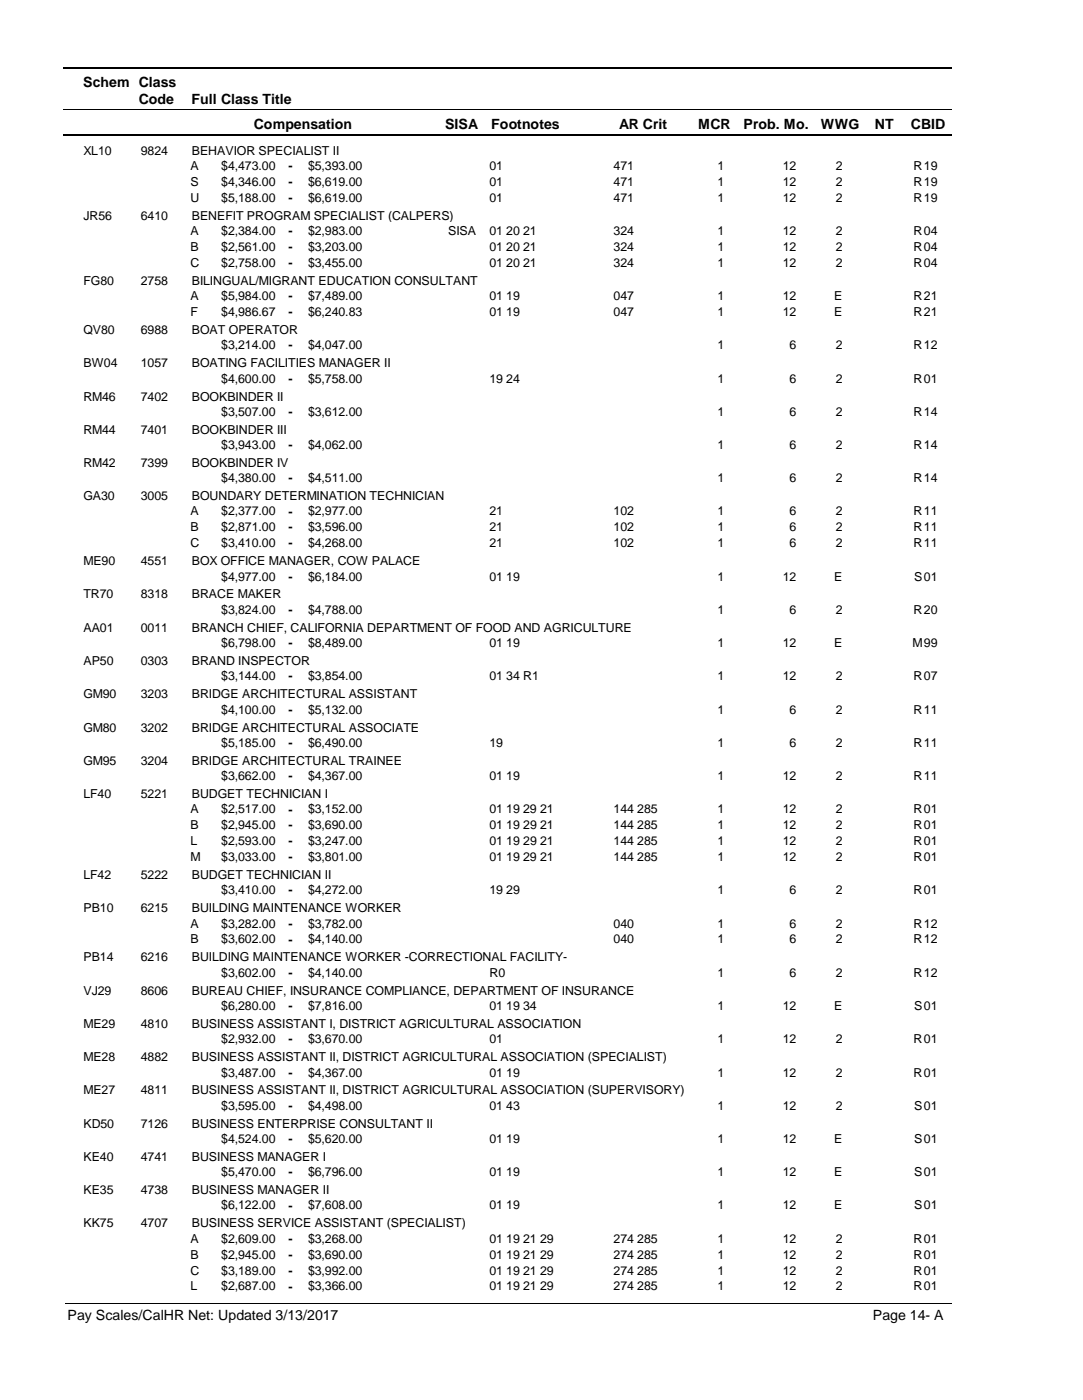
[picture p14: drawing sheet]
<svg xmlns="http://www.w3.org/2000/svg" width="216mm" height="279mm" viewBox="0 0 216 279" stroke-linecap="round" stroke-linejoin="round" font-family="sans-serif">
<defs><g id="words">
<g font-size="2.8">
<text x="16.6" y="17.3">Schem Class</text>
<text x="27.7" y="20.7">Code</text>
<text x="38.2" y="20.7">Full Class Title</text>
<text x="50.6" y="25.7">Compensation</text>
<text x="88.7" y="25.7">SISA</text>
<text x="98" y="25.7">Footnotes</text>
<text x="123.5" y="25.7">AR Crit</text>
<text x="139.2" y="25.7">MCR</text>
<text x="148.3" y="25.7">Prob. Mo.</text>
<text x="163.7" y="25.7">WWG</text>
<text x="174.5" y="25.7">NT</text>
<text x="181.6" y="25.7">CBID</text>
<text x="13.5" y="263.5">Pay Scales/CalHR Net: Updated 3/13/2017</text>
<text x="174.1" y="263.5">Page 14- A</text>
</g>
<g font-size="2.5">
<text x="16.6" y="30.8">XL10</text>
<text x="28.1" y="30.8">9824</text>
<text x="38" y="33.9">A</text>
<text x="38.2" y="30.8">BEHAVIOR SPECIALIST II</text>
<text x="44.1" y="33.9">$4,473.00</text>
<text x="57.5" y="33.9">-</text>
<text x="61.4" y="33.9">$5,393.00</text>
<text x="97.6" y="33.9">01</text>
<text x="122.4" y="33.9">471</text>
<text x="143.1" y="33.9">1</text>
<text x="156.1" y="33.9">12</text>
<text x="166.6" y="33.9">2</text>
<text x="182.2" y="33.9">R</text>
<text x="184.2" y="33.9">19</text>
<text x="38" y="37.1">S</text>
<text x="38" y="40.3">U</text>
<text x="44.1" y="37.1">$4,346.00</text>
<text x="44.1" y="40.3">$5,188.00</text>
<text x="57.5" y="37.1">-</text>
<text x="57.5" y="40.3">-</text>
<text x="61.4" y="37.1">$6,619.00</text>
<text x="61.4" y="40.3">$6,619.00</text>
<text x="97.6" y="37.1">01</text>
<text x="97.6" y="40.3">01</text>
<text x="122.4" y="37.1">471</text>
<text x="122.4" y="40.3">471</text>
<text x="143.1" y="37.1">1</text>
<text x="143.1" y="40.3">1</text>
<text x="156.1" y="37.1">12</text>
<text x="156.1" y="40.3">12</text>
<text x="166.6" y="37.1">2</text>
<text x="166.6" y="40.3">2</text>
<text x="182.2" y="37.1">R</text>
<text x="182.2" y="40.3">R</text>
<text x="184.2" y="37.1">19</text>
<text x="184.2" y="40.3">19</text>
<text x="16.6" y="43.8">JR56</text>
<text x="28.1" y="43.8">6410</text>
<text x="38" y="46.9">A</text>
<text x="38.2" y="43.8">BENEFIT PROGRAM SPECIALIST (CALPERS)</text>
<text x="44.1" y="46.9">$2,384.00</text>
<text x="57.5" y="46.9">-</text>
<text x="61.4" y="46.9">$2,983.00</text>
<text x="89.4" y="46.9">SISA</text>
<text x="97.6" y="46.9">01 20 21</text>
<text x="122.4" y="46.9">324</text>
<text x="143.1" y="46.9">1</text>
<text x="156.1" y="46.9">12</text>
<text x="166.6" y="46.9">2</text>
<text x="182.2" y="46.9">R</text>
<text x="184.2" y="46.9">04</text>
<text x="38" y="50.1">B</text>
<text x="38" y="53.3">C</text>
<text x="44.1" y="50.1">$2,561.00</text>
<text x="44.1" y="53.3">$2,758.00</text>
<text x="57.5" y="50.1">-</text>
<text x="57.5" y="53.3">-</text>
<text x="61.4" y="50.1">$3,203.00</text>
<text x="61.4" y="53.3">$3,455.00</text>
<text x="97.6" y="50.1">01 20 21</text>
<text x="97.6" y="53.3">01 20 21</text>
<text x="122.4" y="50.1">324</text>
<text x="122.4" y="53.3">324</text>
<text x="143.1" y="50.1">1</text>
<text x="143.1" y="53.3">1</text>
<text x="156.1" y="50.1">12</text>
<text x="156.1" y="53.3">12</text>
<text x="166.6" y="50.1">2</text>
<text x="166.6" y="53.3">2</text>
<text x="182.2" y="50.1">R</text>
<text x="182.2" y="53.3">R</text>
<text x="184.2" y="50.1">04</text>
<text x="184.2" y="53.3">04</text>
<text x="16.6" y="56.9">FG80</text>
<text x="28.1" y="56.9">2758</text>
<text x="38" y="59.9">A</text>
<text x="38.2" y="56.9">BILINGUAL/MIGRANT EDUCATION CONSULTANT</text>
<text x="44.1" y="59.9">$5,984.00</text>
<text x="57.5" y="59.9">-</text>
<text x="61.4" y="59.9">$7,489.00</text>
<text x="97.6" y="59.9">01 19</text>
<text x="122.4" y="59.9">047</text>
<text x="143.1" y="59.9">1</text>
<text x="156.1" y="59.9">12</text>
<text x="166.3" y="59.9">E</text>
<text x="182.2" y="59.9">R</text>
<text x="184.2" y="59.9">21</text>
<text x="38" y="63">F</text>
<text x="44.1" y="63">$4,986.67</text>
<text x="57.5" y="63.1">-</text>
<text x="61.4" y="63">$6,240.83</text>
<text x="97.6" y="63">01 19</text>
<text x="122.4" y="63">047</text>
<text x="143.1" y="63">1</text>
<text x="156.1" y="63">12</text>
<text x="166.3" y="63">E</text>
<text x="182.2" y="63">R</text>
<text x="184.2" y="63">21</text>
<text x="16.6" y="66.6">QV80</text>
<text x="28.1" y="66.6">6988</text>
<text x="38.2" y="66.6">BOAT OPERATOR</text>
<text x="44.1" y="69.7">$3,214.00</text>
<text x="57.5" y="69.7">-</text>
<text x="61.4" y="69.7">$4,047.00</text>
<text x="143.1" y="69.7">1</text>
<text x="157.5" y="69.7">6</text>
<text x="166.6" y="69.7">2</text>
<text x="182.2" y="69.7">R</text>
<text x="184.2" y="69.7">12</text>
<text x="16.6" y="73.3">BW04</text>
<text x="28.1" y="73.3">1057</text>
<text x="38.2" y="73.3">BOATING FACILITIES MANAGER II</text>
<text x="44.1" y="76.4">$4,600.00</text>
<text x="57.5" y="76.4">-</text>
<text x="61.4" y="76.4">$5,758.00</text>
<text x="97.6" y="76.4">19 24</text>
<text x="143.1" y="76.4">1</text>
<text x="157.5" y="76.4">6</text>
<text x="166.6" y="76.4">2</text>
<text x="182.2" y="76.4">R</text>
<text x="184.2" y="76.4">01</text>
<text x="16.6" y="79.9">RM46</text>
<text x="28.1" y="79.9">7402</text>
<text x="38.2" y="79.9">BOOKBINDER II</text>
<text x="44.1" y="83">$3,507.00</text>
<text x="57.5" y="83">-</text>
<text x="61.4" y="83">$3,612.00</text>
<text x="143.1" y="83">1</text>
<text x="157.5" y="83">6</text>
<text x="166.6" y="83">2</text>
<text x="182.2" y="83">R</text>
<text x="184.2" y="83">14</text>
<text x="16.6" y="86.5">RM44</text>
<text x="28.1" y="86.5">7401</text>
<text x="38.2" y="86.5">BOOKBINDER III</text>
<text x="44.1" y="89.6">$3,943.00</text>
<text x="57.5" y="89.6">-</text>
<text x="61.4" y="89.6">$4,062.00</text>
<text x="143.1" y="89.6">1</text>
<text x="157.5" y="89.6">6</text>
<text x="166.6" y="89.6">2</text>
<text x="182.2" y="89.6">R</text>
<text x="184.2" y="89.6">14</text>
<text x="16.6" y="93.2">RM42</text>
<text x="28.1" y="93.2">7399</text>
<text x="38.2" y="93.2">BOOKBINDER IV</text>
<text x="16.6" y="99.8">GA30</text>
<text x="28.1" y="99.8">3005</text>
<text x="38.2" y="99.8">BOUNDARY DETERMINATION TECHNICIAN</text>
<text x="44.1" y="96.3">$4,380.00</text>
<text x="57.5" y="96.3">-</text>
<text x="61.4" y="96.3">$4,511.00</text>
<text x="143.1" y="96.3">1</text>
<text x="157.5" y="96.3">6</text>
<text x="166.6" y="96.3">2</text>
<text x="182.2" y="96.3">R</text>
<text x="184.2" y="96.3">14</text>
<text x="38" y="102.9">A</text>
<text x="38" y="106">B</text>
<text x="44.1" y="102.9">$2,377.00</text>
<text x="44.1" y="106">$2,871.00</text>
<text x="57.5" y="102.9">-</text>
<text x="57.5" y="106.1">-</text>
<text x="61.4" y="102.9">$2,977.00</text>
<text x="61.4" y="106">$3,596.00</text>
<text x="97.6" y="102.9">21</text>
<text x="97.6" y="106">21</text>
<text x="122.4" y="102.9">102</text>
<text x="122.4" y="106">102</text>
<text x="143.1" y="102.9">1</text>
<text x="143.1" y="106">1</text>
<text x="157.5" y="102.9">6</text>
<text x="157.5" y="106">6</text>
<text x="166.6" y="102.9">2</text>
<text x="166.6" y="106">2</text>
<text x="182.2" y="102.9">R</text>
<text x="182.2" y="106">R</text>
<text x="184.2" y="102.9">11</text>
<text x="184.2" y="106">11</text>
<text x="16.6" y="112.8">ME90</text>
<text x="28.1" y="112.8">4551</text>
<text x="38" y="109.2">C</text>
<text x="38.2" y="112.8">BOX OFFICE MANAGER, COW PALACE</text>
<text x="44.1" y="109.2">$3,410.00</text>
<text x="57.5" y="109.3">-</text>
<text x="61.4" y="109.2">$4,268.00</text>
<text x="97.6" y="109.2">21</text>
<text x="122.4" y="109.2">102</text>
<text x="143.1" y="109.2">1</text>
<text x="157.5" y="109.2">6</text>
<text x="166.6" y="109.2">2</text>
<text x="182.2" y="109.2">R</text>
<text x="184.2" y="109.2">11</text>
<text x="16.6" y="119.5">TR70</text>
<text x="28.1" y="119.5">8318</text>
<text x="38.2" y="119.5">BRACE MAKER</text>
<text x="44.1" y="115.9">$4,977.00</text>
<text x="57.5" y="115.9">-</text>
<text x="61.4" y="115.9">$6,184.00</text>
<text x="97.6" y="115.9">01 19</text>
<text x="143.1" y="115.9">1</text>
<text x="156.1" y="115.9">12</text>
<text x="166.3" y="115.9">E</text>
<text x="182.3" y="115.9">S</text>
<text x="184.2" y="115.9">01</text>
<text x="44.1" y="122.5">$3,824.00</text>
<text x="57.5" y="122.6">-</text>
<text x="61.4" y="122.5">$4,788.00</text>
<text x="143.1" y="122.5">1</text>
<text x="157.5" y="122.5">6</text>
<text x="166.6" y="122.5">2</text>
<text x="182.2" y="122.5">R</text>
<text x="184.2" y="122.5">20</text>
<text x="16.6" y="126.1">AA01</text>
<text x="28.1" y="126.1">0011</text>
<text x="38.2" y="126.1">BRANCH CHIEF, CALIFORNIA DEPARTMENT OF FOOD AND AGRICULTURE</text>
<text x="44.1" y="129.1">$6,798.00</text>
<text x="57.5" y="129.2">-</text>
<text x="61.4" y="129.1">$8,489.00</text>
<text x="97.6" y="129.1">01 19</text>
<text x="143.1" y="129.1">1</text>
<text x="156.1" y="129.1">12</text>
<text x="166.3" y="129.1">E</text>
<text x="181.9" y="129.1">M</text>
<text x="184.2" y="129.1">99</text>
<text x="16.6" y="132.7">AP50</text>
<text x="28.1" y="132.7">0303</text>
<text x="38.2" y="132.7">BRAND INSPECTOR</text>
<text x="44.1" y="135.8">$3,144.00</text>
<text x="57.5" y="135.8">-</text>
<text x="61.4" y="135.8">$3,854.00</text>
<text x="97.6" y="135.8">01 34 R1</text>
<text x="143.1" y="135.8">1</text>
<text x="156.1" y="135.8">12</text>
<text x="166.6" y="135.8">2</text>
<text x="182.2" y="135.8">R</text>
<text x="184.2" y="135.8">07</text>
<text x="16.6" y="139.4">GM90</text>
<text x="28.1" y="139.4">3203</text>
<text x="38.2" y="139.4">BRIDGE ARCHITECTURAL ASSISTANT</text>
<text x="44.1" y="142.4">$4,100.00</text>
<text x="57.5" y="142.5">-</text>
<text x="61.4" y="142.4">$5,132.00</text>
<text x="143.1" y="142.4">1</text>
<text x="157.5" y="142.4">6</text>
<text x="166.6" y="142.4">2</text>
<text x="182.2" y="142.4">R</text>
<text x="184.2" y="142.4">11</text>
<text x="16.6" y="146">GM80</text>
<text x="28.1" y="146">3202</text>
<text x="38.2" y="146">BRIDGE ARCHITECTURAL ASSOCIATE</text>
<text x="44.1" y="149">$5,185.00</text>
<text x="57.5" y="149.1">-</text>
<text x="61.4" y="149">$6,490.00</text>
<text x="97.6" y="149">19</text>
<text x="143.1" y="149">1</text>
<text x="157.5" y="149">6</text>
<text x="166.6" y="149">2</text>
<text x="182.2" y="149">R</text>
<text x="184.2" y="149">11</text>
<text x="16.6" y="152.6">GM95</text>
<text x="28.1" y="152.6">3204</text>
<text x="38.2" y="152.6">BRIDGE ARCHITECTURAL TRAINEE</text>
<text x="44.1" y="155.7">$3,662.00</text>
<text x="57.5" y="155.7">-</text>
<text x="61.4" y="155.7">$4,367.00</text>
<text x="97.6" y="155.7">01 19</text>
<text x="143.1" y="155.7">1</text>
<text x="156.1" y="155.7">12</text>
<text x="166.6" y="155.7">2</text>
<text x="182.2" y="155.7">R</text>
<text x="184.2" y="155.7">11</text>
<text x="16.6" y="159.3">LF40</text>
<text x="28.1" y="159.3">5221</text>
<text x="38.2" y="159.3">BUDGET TECHNICIAN I</text>
<text x="38" y="162.3">A</text>
<text x="38" y="165.5">B</text>
<text x="44.1" y="162.3">$2,517.00</text>
<text x="44.1" y="165.5">$2,945.00</text>
<text x="57.5" y="162.4">-</text>
<text x="57.5" y="165.5">-</text>
<text x="61.4" y="162.3">$3,152.00</text>
<text x="61.4" y="165.5">$3,690.00</text>
<text x="97.6" y="162.3">01 19 29 21</text>
<text x="97.6" y="165.5">01 19 29 21</text>
<text x="122.4" y="162.3">144 285</text>
<text x="122.4" y="165.5">144 285</text>
<text x="143.1" y="162.3">1</text>
<text x="143.1" y="165.5">1</text>
<text x="156.1" y="162.3">12</text>
<text x="156.1" y="165.5">12</text>
<text x="166.6" y="162.3">2</text>
<text x="166.6" y="165.5">2</text>
<text x="182.2" y="162.3">R</text>
<text x="182.2" y="165.5">R</text>
<text x="184.2" y="162.3">01</text>
<text x="184.2" y="165.5">01</text>
<text x="38" y="168.7">L</text>
<text x="38" y="171.9">M</text>
<text x="44.1" y="168.7">$2,593.00</text>
<text x="44.1" y="171.9">$3,033.00</text>
<text x="57.5" y="168.7">-</text>
<text x="57.5" y="171.9">-</text>
<text x="61.4" y="168.7">$3,247.00</text>
<text x="61.4" y="171.9">$3,801.00</text>
<text x="97.6" y="168.7">01 19 29 21</text>
<text x="97.6" y="171.9">01 19 29 21</text>
<text x="122.4" y="168.7">144 285</text>
<text x="122.4" y="171.9">144 285</text>
<text x="143.1" y="168.7">1</text>
<text x="143.1" y="171.9">1</text>
<text x="156.1" y="168.7">12</text>
<text x="156.1" y="171.9">12</text>
<text x="166.6" y="168.7">2</text>
<text x="166.6" y="171.9">2</text>
<text x="182.2" y="168.7">R</text>
<text x="182.2" y="171.9">R</text>
<text x="184.2" y="168.7">01</text>
<text x="184.2" y="171.9">01</text>
<text x="16.6" y="175.4">LF42</text>
<text x="28.1" y="175.4">5222</text>
<text x="38.2" y="175.4">BUDGET TECHNICIAN II</text>
<text x="44.1" y="178.5">$3,410.00</text>
<text x="57.5" y="178.5">-</text>
<text x="61.4" y="178.5">$4,272.00</text>
<text x="97.6" y="178.5">19 29</text>
<text x="143.1" y="178.5">1</text>
<text x="157.5" y="178.5">6</text>
<text x="166.6" y="178.5">2</text>
<text x="182.2" y="178.5">R</text>
<text x="184.2" y="178.5">01</text>
<text x="16.6" y="182.1">PB10</text>
<text x="28.1" y="182.1">6215</text>
<text x="38" y="185.1">A</text>
<text x="38.2" y="182.1">BUILDING MAINTENANCE WORKER</text>
<text x="44.1" y="185.1">$3,282.00</text>
<text x="57.5" y="185.2">-</text>
<text x="61.4" y="185.1">$3,782.00</text>
<text x="122.4" y="185.1">040</text>
<text x="143.1" y="185.1">1</text>
<text x="157.5" y="185.1">6</text>
<text x="166.6" y="185.1">2</text>
<text x="182.2" y="185.1">R</text>
<text x="184.2" y="185.1">12</text>
<text x="16.6" y="191.9">PB14</text>
<text x="28.1" y="191.9">6216</text>
<text x="38" y="188.3">B</text>
<text x="38.2" y="191.9">BUILDING MAINTENANCE WORKER -CORRECTIONAL FACILITY-</text>
<text x="44.1" y="188.3">$3,602.00</text>
<text x="57.5" y="188.3">-</text>
<text x="61.4" y="188.3">$4,140.00</text>
<text x="122.4" y="188.3">040</text>
<text x="143.1" y="188.3">1</text>
<text x="157.5" y="188.3">6</text>
<text x="166.6" y="188.3">2</text>
<text x="182.2" y="188.3">R</text>
<text x="184.2" y="188.3">12</text>
<text x="44.1" y="194.9">$3,602.00</text>
<text x="57.5" y="195">-</text>
<text x="61.4" y="194.9">$4,140.00</text>
<text x="97.6" y="194.9">R0</text>
<text x="143.1" y="194.9">1</text>
<text x="157.5" y="194.9">6</text>
<text x="166.6" y="194.9">2</text>
<text x="182.2" y="194.9">R</text>
<text x="184.2" y="194.9">12</text>
<text x="16.6" y="198.5">VJ29</text>
<text x="28.1" y="198.5">8606</text>
<text x="38.2" y="198.5">BUREAU CHIEF, INSURANCE COMPLIANCE, DEPARTMENT OF INSURANCE</text>
<text x="44.1" y="201.6">$6,280.00</text>
<text x="57.5" y="201.6">-</text>
<text x="61.4" y="201.6">$7,816.00</text>
<text x="97.6" y="201.6">01 19 34</text>
<text x="143.1" y="201.6">1</text>
<text x="156.1" y="201.6">12</text>
<text x="166.3" y="201.6">E</text>
<text x="182.3" y="201.6">S</text>
<text x="184.2" y="201.6">01</text>
<text x="16.6" y="205.1">ME29</text>
<text x="28.1" y="205.1">4810</text>
<text x="38.2" y="205.1">BUSINESS ASSISTANT I, DISTRICT AGRICULTURAL ASSOCIATION</text>
<text x="44.1" y="208.2">$2,932.00</text>
<text x="57.5" y="208.2">-</text>
<text x="61.4" y="208.2">$3,670.00</text>
<text x="97.6" y="208.2">01</text>
<text x="143.1" y="208.2">1</text>
<text x="156.1" y="208.2">12</text>
<text x="166.6" y="208.2">2</text>
<text x="182.2" y="208.2">R</text>
<text x="184.2" y="208.2">01</text>
<text x="16.6" y="211.8">ME28</text>
<text x="28.1" y="211.8">4882</text>
<text x="38.2" y="211.8">BUSINESS ASSISTANT II, DISTRICT AGRICULTURAL ASSOCIATION (SPECIALIST)</text>
<text x="44.1" y="214.9">$3,487.00</text>
<text x="57.5" y="214.9">-</text>
<text x="61.4" y="214.9">$4,367.00</text>
<text x="97.6" y="214.9">01 19</text>
<text x="143.1" y="214.9">1</text>
<text x="156.1" y="214.9">12</text>
<text x="166.6" y="214.9">2</text>
<text x="182.2" y="214.9">R</text>
<text x="184.2" y="214.9">01</text>
<text x="16.6" y="218.4">ME27</text>
<text x="28.1" y="218.4">4811</text>
<text x="38.2" y="218.4">BUSINESS ASSISTANT II, DISTRICT AGRICULTURAL ASSOCIATION (SUPERVISORY)</text>
<text x="44.1" y="221.5">$3,595.00</text>
<text x="57.5" y="221.5">-</text>
<text x="61.4" y="221.5">$4,498.00</text>
<text x="97.6" y="221.5">01 43</text>
<text x="143.1" y="221.5">1</text>
<text x="156.1" y="221.5">12</text>
<text x="166.6" y="221.5">2</text>
<text x="182.3" y="221.5">S</text>
<text x="184.2" y="221.5">01</text>
<text x="16.6" y="225">KD50</text>
<text x="28.1" y="225">7126</text>
<text x="38.2" y="225">BUSINESS ENTERPRISE CONSULTANT II</text>
<text x="16.6" y="231.7">KE40</text>
<text x="28.1" y="231.7">4741</text>
<text x="38.2" y="231.7">BUSINESS MANAGER I</text>
<text x="44.1" y="228.1">$4,524.00</text>
<text x="57.5" y="228.2">-</text>
<text x="61.4" y="228.1">$5,620.00</text>
<text x="97.6" y="228.1">01 19</text>
<text x="143.1" y="228.1">1</text>
<text x="156.1" y="228.1">12</text>
<text x="166.3" y="228.1">E</text>
<text x="182.3" y="228.1">S</text>
<text x="184.2" y="228.1">01</text>
<text x="16.6" y="238.4">KE35</text>
<text x="28.1" y="238.4">4738</text>
<text x="38.2" y="238.4">BUSINESS MANAGER II</text>
<text x="44.1" y="234.8">$5,470.00</text>
<text x="57.5" y="234.8">-</text>
<text x="61.4" y="234.8">$6,796.00</text>
<text x="97.6" y="234.8">01 19</text>
<text x="143.1" y="234.8">1</text>
<text x="156.1" y="234.8">12</text>
<text x="166.3" y="234.8">E</text>
<text x="182.3" y="234.8">S</text>
<text x="184.2" y="234.8">01</text>
<text x="16.6" y="245">KK75</text>
<text x="28.1" y="245">4707</text>
<text x="38.2" y="245">BUSINESS SERVICE ASSISTANT (SPECIALIST)</text>
<text x="44.1" y="241.4">$6,122.00</text>
<text x="57.5" y="241.4">-</text>
<text x="61.4" y="241.4">$7,608.00</text>
<text x="97.6" y="241.4">01 19</text>
<text x="143.1" y="241.4">1</text>
<text x="156.1" y="241.4">12</text>
<text x="166.3" y="241.4">E</text>
<text x="182.3" y="241.4">S</text>
<text x="184.2" y="241.4">01</text>
<text x="38" y="248">A</text>
<text x="38" y="251.2">B</text>
<text x="44.1" y="248">$2,609.00</text>
<text x="44.1" y="251.2">$2,945.00</text>
<text x="57.5" y="248.1">-</text>
<text x="57.5" y="251.2">-</text>
<text x="61.4" y="248">$3,268.00</text>
<text x="61.4" y="251.2">$3,690.00</text>
<text x="97.6" y="248">01 19 21 29</text>
<text x="97.6" y="251.2">01 19 21 29</text>
<text x="122.4" y="248">274 285</text>
<text x="122.4" y="251.2">274 285</text>
<text x="143.1" y="248">1</text>
<text x="143.1" y="251.2">1</text>
<text x="156.1" y="248">12</text>
<text x="156.1" y="251.2">12</text>
<text x="166.6" y="248">2</text>
<text x="166.6" y="251.2">2</text>
<text x="182.2" y="248">R</text>
<text x="182.2" y="251.2">R</text>
<text x="184.2" y="248">01</text>
<text x="184.2" y="251.2">01</text>
<text x="38" y="254.4">C</text>
<text x="38" y="257.6">L</text>
<text x="44.1" y="254.4">$3,189.00</text>
<text x="44.1" y="257.6">$2,687.00</text>
<text x="57.5" y="254.4">-</text>
<text x="57.5" y="257.6">-</text>
<text x="61.4" y="254.4">$3,992.00</text>
<text x="61.4" y="257.6">$3,366.00</text>
<text x="97.6" y="254.4">01 19 21 29</text>
<text x="97.6" y="257.6">01 19 21 29</text>
<text x="122.4" y="254.4">274 285</text>
<text x="122.4" y="257.6">274 285</text>
<text x="143.1" y="254.4">1</text>
<text x="143.1" y="257.6">1</text>
<text x="156.1" y="254.4">12</text>
<text x="156.1" y="257.6">12</text>
<text x="166.6" y="254.4">2</text>
<text x="166.6" y="257.6">2</text>
<text x="182.2" y="254.4">R</text>
<text x="182.2" y="257.6">R</text>
<text x="184.2" y="254.4">01</text>
<text x="184.2" y="257.6">01</text>
</g>
</g></defs>
<path d="M12.7 13.5h177.1" fill="none" stroke="#000" stroke-width=".36"/>
<path d="M12.7 21.9h177.1" fill="none" stroke="#000" stroke-width=".2"/>
<path d="M12.7 27h177.1" fill="none" stroke="#000" stroke-width=".35"/>
<g fill="#fff">
<path d="M40.4 31.3h16.2v3h-16.2z" fill-rule="evenodd"/>
<path d="M183.9 31.3h4.1v3h-4.1z" fill-rule="evenodd"/>
<path d="M40.4 34.5h16.2v3h-16.2z" fill-rule="evenodd"/>
<path d="M183.9 34.5h4.1v3h-4.1z" fill-rule="evenodd"/>
<path d="M40.4 37.7h16.2v2.9h-16.2z" fill-rule="evenodd"/>
<path d="M183.9 37.7h4.1v2.9h-4.1z" fill-rule="evenodd"/>
<path d="M40.4 44.3h16.2v3h-16.2z" fill-rule="evenodd"/>
<path d="M183.9 44.3h4.1v3h-4.1z" fill-rule="evenodd"/>
<path d="M40.4 47.5h16.2v3h-16.2z" fill-rule="evenodd"/>
<path d="M183.9 47.5h4.1v3h-4.1z" fill-rule="evenodd"/>
<path d="M40.4 50.6h16.2v3h-16.2z" fill-rule="evenodd"/>
<path d="M183.9 50.6h4.1v3h-4.1z" fill-rule="evenodd"/>
<path d="M40.4 57.3h16.2v2.9h-16.2z" fill-rule="evenodd"/>
<path d="M183.9 57.3h4.1v2.9h-4.1z" fill-rule="evenodd"/>
<path d="M40.4 60.4h16.2v3h-16.2z" fill-rule="evenodd"/>
<path d="M183.9 60.4h4.1v3h-4.1z" fill-rule="evenodd"/>
<path d="M40.4 67.1h16.2v3h-16.2z" fill-rule="evenodd"/>
<path d="M183.9 67.1h4.1v3h-4.1z" fill-rule="evenodd"/>
<path d="M40.4 73.7h16.2v3h-16.2z" fill-rule="evenodd"/>
<path d="M183.9 73.7h4.1v3h-4.1z" fill-rule="evenodd"/>
<path d="M40.4 80.3h16.2v3h-16.2z" fill-rule="evenodd"/>
<path d="M183.9 80.3h4.1v3h-4.1z" fill-rule="evenodd"/>
<path d="M40.4 87h16.2v3h-16.2z" fill-rule="evenodd"/>
<path d="M183.9 87h4.1v3h-4.1z" fill-rule="evenodd"/>
<path d="M40.4 93.6h16.2v3h-16.2z" fill-rule="evenodd"/>
<path d="M183.9 93.6h4.1v3h-4.1z" fill-rule="evenodd"/>
<path d="M40.4 100.3h16.2v2.9h-16.2z" fill-rule="evenodd"/>
<path d="M183.9 100.3h4.1v2.9h-4.1z" fill-rule="evenodd"/>
<path d="M40.4 103.4h16.2v3h-16.2z" fill-rule="evenodd"/>
<path d="M183.9 103.4h4.1v3h-4.1z" fill-rule="evenodd"/>
<path d="M40.4 106.6h16.2v3h-16.2z" fill-rule="evenodd"/>
<path d="M183.9 106.6h4.1v3h-4.1z" fill-rule="evenodd"/>
<path d="M40.4 113.3h16.2v2.9h-16.2z" fill-rule="evenodd"/>
<path d="M183.9 113.3h4.1v2.9h-4.1z" fill-rule="evenodd"/>
<path d="M40.4 119.9h16.2v3h-16.2z" fill-rule="evenodd"/>
<path d="M183.9 119.9h4.1v3h-4.1z" fill-rule="evenodd"/>
<path d="M40.4 126.5h16.2v3h-16.2z" fill-rule="evenodd"/>
<path d="M183.9 126.5h4.1v3h-4.1z" fill-rule="evenodd"/>
<path d="M40.4 133.2h16.2v3h-16.2z" fill-rule="evenodd"/>
<path d="M183.9 133.2h4.1v3h-4.1z" fill-rule="evenodd"/>
<path d="M40.4 139.8h16.2v3h-16.2z" fill-rule="evenodd"/>
<path d="M183.9 139.8h4.1v3h-4.1z" fill-rule="evenodd"/>
<path d="M40.4 146.4h16.2v3h-16.2z" fill-rule="evenodd"/>
<path d="M183.9 146.4h4.1v3h-4.1z" fill-rule="evenodd"/>
<path d="M40.4 153.1h16.2v3h-16.2z" fill-rule="evenodd"/>
<path d="M183.9 153.1h4.1v3h-4.1z" fill-rule="evenodd"/>
<path d="M40.4 159.7h16.2v3h-16.2z" fill-rule="evenodd"/>
<path d="M183.9 159.7h4.1v3h-4.1z" fill-rule="evenodd"/>
<path d="M40.4 162.9h16.2v3h-16.2z" fill-rule="evenodd"/>
<path d="M183.9 162.9h4.1v3h-4.1z" fill-rule="evenodd"/>
<path d="M40.4 166.1h16.2v3h-16.2z" fill-rule="evenodd"/>
<path d="M183.9 166.1h4.1v3h-4.1z" fill-rule="evenodd"/>
<path d="M40.4 169.3h16.2v2.9h-16.2z" fill-rule="evenodd"/>
<path d="M183.9 169.3h4.1v2.9h-4.1z" fill-rule="evenodd"/>
<path d="M40.4 175.9h16.2v2.9h-16.2z" fill-rule="evenodd"/>
<path d="M183.9 175.9h4.1v2.9h-4.1z" fill-rule="evenodd"/>
<path d="M40.4 182.5h16.2v3h-16.2z" fill-rule="evenodd"/>
<path d="M183.9 182.5h4.1v3h-4.1z" fill-rule="evenodd"/>
<path d="M40.4 185.7h16.2v3h-16.2z" fill-rule="evenodd"/>
<path d="M183.9 185.7h4.1v3h-4.1z" fill-rule="evenodd"/>
<path d="M40.4 192.3h16.2v3h-16.2z" fill-rule="evenodd"/>
<path d="M183.9 192.3h4.1v3h-4.1z" fill-rule="evenodd"/>
<path d="M40.4 198.9h16.2v3h-16.2z" fill-rule="evenodd"/>
<path d="M183.9 198.9h4.1v3h-4.1z" fill-rule="evenodd"/>
<path d="M40.4 205.6h16.2v3h-16.2z" fill-rule="evenodd"/>
<path d="M183.9 205.6h4.1v3h-4.1z" fill-rule="evenodd"/>
<path d="M40.4 212.3h16.2v2.9h-16.2z" fill-rule="evenodd"/>
<path d="M183.9 212.3h4.1v2.9h-4.1z" fill-rule="evenodd"/>
<path d="M40.4 218.9h16.2v2.9h-16.2z" fill-rule="evenodd"/>
<path d="M183.9 218.9h4.1v2.9h-4.1z" fill-rule="evenodd"/>
<path d="M40.4 225.5h16.2v3h-16.2z" fill-rule="evenodd"/>
<path d="M183.9 225.5h4.1v3h-4.1z" fill-rule="evenodd"/>
<path d="M40.4 232.2h16.2v2.9h-16.2z" fill-rule="evenodd"/>
<path d="M183.9 232.2h4.1v2.9h-4.1z" fill-rule="evenodd"/>
<path d="M40.4 238.8h16.2v2.9h-16.2z" fill-rule="evenodd"/>
<path d="M183.9 238.8h4.1v2.9h-4.1z" fill-rule="evenodd"/>
<path d="M40.4 245.4h16.2v3h-16.2z" fill-rule="evenodd"/>
<path d="M183.9 245.4h4.1v3h-4.1z" fill-rule="evenodd"/>
<path d="M40.4 248.6h16.2v3h-16.2z" fill-rule="evenodd"/>
<path d="M183.9 248.6h4.1v3h-4.1z" fill-rule="evenodd"/>
<path d="M40.4 251.8h16.2v2.9h-16.2z" fill-rule="evenodd"/>
<path d="M183.9 251.8h4.1v2.9h-4.1z" fill-rule="evenodd"/>
<path d="M40.4 254.9h16.2v3h-16.2z" fill-rule="evenodd"/>
<path d="M183.9 254.9h4.1v3h-4.1z" fill-rule="evenodd"/>
</g>
<path d="M13.1 260.1h176.7" fill="none" stroke="#000" stroke-width=".2"/>
<use href="#words"/>
</svg>
